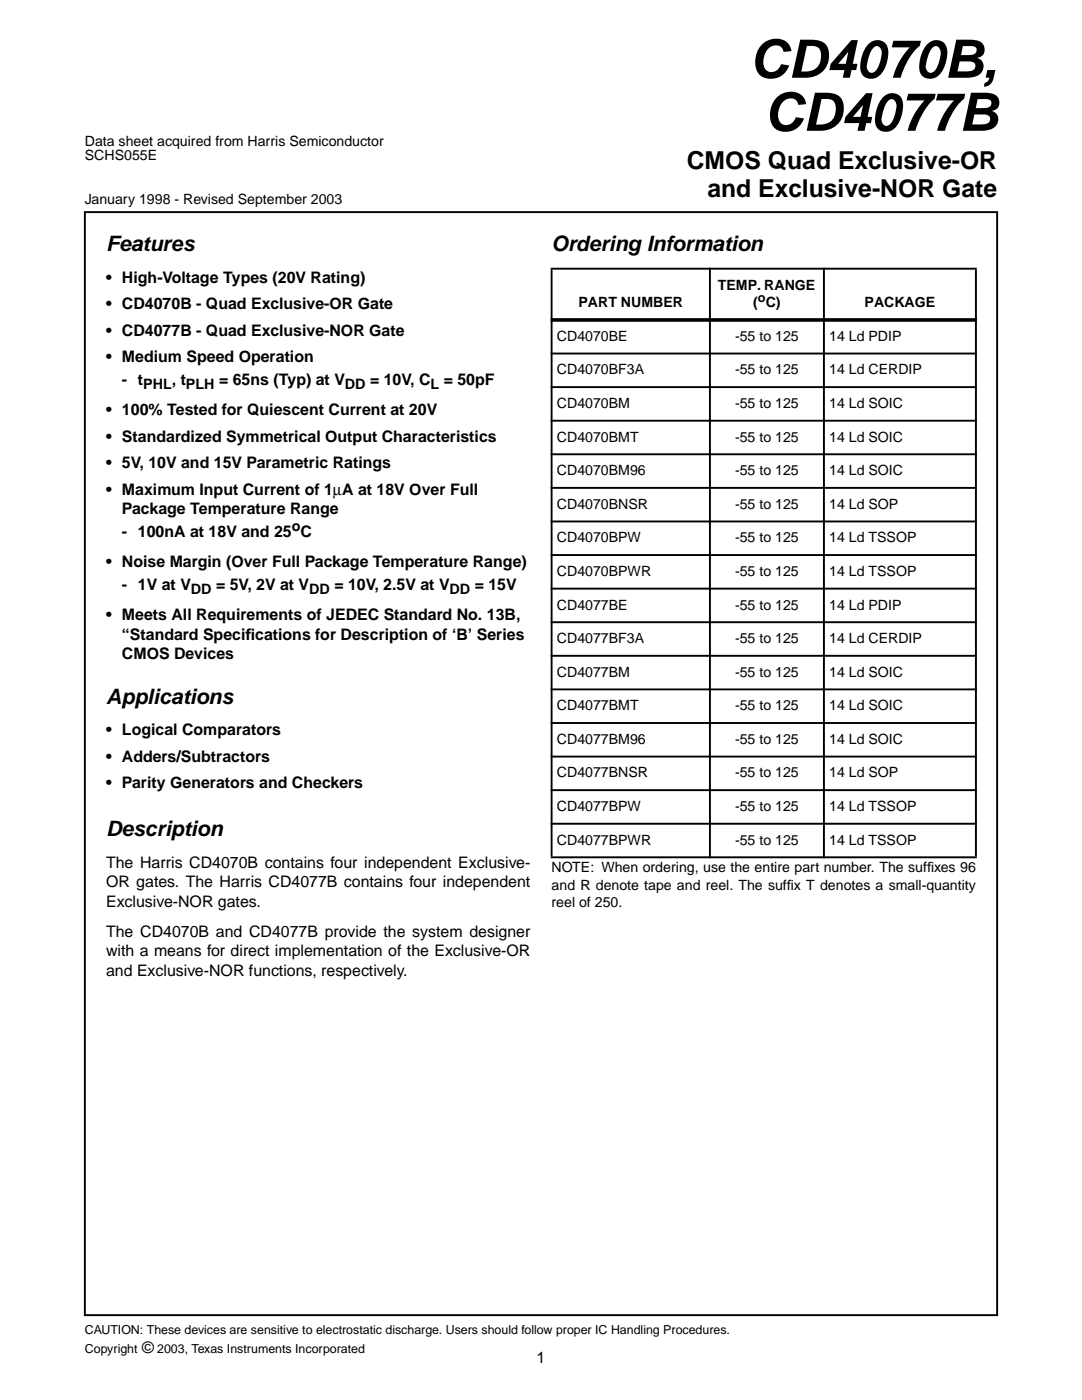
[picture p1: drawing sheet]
<svg xmlns="http://www.w3.org/2000/svg" width="216mm" height="279mm" viewBox="0 0 216 279" stroke-linecap="round" stroke-linejoin="round" font-family="sans-serif">
<defs><g id="words">
<g font-size="10.6">
<text x="149.6" y="15.5">CD4070B,</text>
<text x="152.5" y="26.1">CD4077B</text>
</g>
<g font-size="4.9">
<text x="137" y="33.6">CMOS Quad Exclusive-OR</text>
<text x="141.2" y="39.3">and Exclusive-NOR Gate</text>
</g>
<g font-size="4.2">
<text x="21.2" y="50.1">Features</text>
<text x="110.1" y="50.1">Ordering Information</text>
<text x="21.2" y="140.4">Applications</text>
<text x="21.2" y="166.9">Description</text>
</g>
<g font-size="3.2">
<text x="21.2" y="56.4">• High-Voltage Types (20V Rating)</text>
<text x="21.2" y="61.7">• CD4070B - Quad Exclusive-OR Gate</text>
<text x="21.2" y="67">• CD4077B - Quad Exclusive-NOR Gate</text>
<text x="21.2" y="72.3">• Medium Speed Operation</text>
<text x="24.3" y="76.9">- t</text>
<text x="34.3" y="76.9">, t</text>
<text x="43.7" y="76.9">= 65ns (Typ) at V</text>
<text x="73.8" y="76.9">= 10V, C</text>
<text x="88.5" y="76.9">= 50pF</text>
<text x="21.2" y="82.9">• 100% Tested for Quiescent Current at 20V</text>
<text x="21.2" y="88.2">• Standardized Symmetrical Output Characteristics</text>
<text x="21.2" y="93.5">• 5V, 10V and 15V Parametric Ratings</text>
<text x="21.2" y="98.8">• Maximum Input Current of 1µA at 18V Over Full</text>
<text x="24.3" y="102.7">Package Temperature Range</text>
<text x="24.3" y="107.2">- 100nA at 18V and 25 C</text>
<text x="21.2" y="113.2">• Noise Margin (Over Full Package Temperature Range)</text>
<text x="24.3" y="117.8">- 1V at V</text>
<text x="21.2" y="123.8">• Meets All Requirements of JEDEC Standard No. 13B,</text>
<text x="24.3" y="127.7">“Standard Specif</text>
<text x="24.3" y="131.6">CMOS Devices</text>
<text x="49" y="127.7">ications for Description of ‘B’ Series</text>
<text x="21.2" y="146.8">• Logical Comparators</text>
<text x="21.2" y="152">• Adders/Subtractors</text>
<text x="21.2" y="157.3">• Parity Generators and Checkers</text>
<text x="21.2" y="173.2">The Harris CD4070B contains four independent Exclusive-</text>
<text x="21.2" y="177.1">OR gates. The Harris CD4077B contains four independent</text>
<text x="21.2" y="181">Exclusive-NOR gates.</text>
<text x="21.2" y="187">The CD4070B and CD4077B provide the system designer</text>
<text x="21.2" y="190.9">with a means for direct implementation of the Exclusive-OR</text>
<text x="21.2" y="194.7">and Exclusive-NOR functions, respectively.</text>
<text x="28.3" y="270.1">©</text>
<text x="107.1" y="272">1</text>
</g>
<g font-size="2.9">
<text x="28.6" y="77.7">PHL</text>
<text x="37.1" y="77.7">PLH</text>
<text x="68.8" y="77.7">DD</text>
<text x="85.9" y="77.7">L</text>
<text x="58.2" y="106">o</text>
<text x="38.1" y="118.6">DD = 5V, 2V at VDD = 10V, 2.5V at VDD = 15V</text>
</g>
<g font-size="2.8">
<text x="16.9" y="29">Data sheet acquired from Harris Semiconductor</text>
<text x="16.9" y="31.9">SCHS055E</text>
<text x="16.9" y="40.7">January 1998 - Revised September 2003</text>
<text x="143.2" y="57.8">TEMP. RANGE</text>
<text x="115.4" y="61.3">PART NUMBER</text>
<text x="150.3" y="61.3">( C)</text>
<text x="172.5" y="61.3">PACKAGE</text>
<text x="111.1" y="68">CD4070BE</text>
<text x="146.7" y="68">-55 to 125</text>
<text x="165.5" y="68">14 Ld PDIP</text>
<text x="111.1" y="74.7">CD4070BF3A</text>
<text x="146.7" y="74.7">-55 to 125</text>
<text x="165.5" y="74.7">14 Ld CERDIP</text>
<text x="111.1" y="81.4">CD4070BM</text>
<text x="146.7" y="81.4">-55 to 125</text>
<text x="165.5" y="81.4">14 Ld SOIC</text>
<text x="111.1" y="88.1">CD4070BMT</text>
<text x="146.7" y="88.1">-55 to 125</text>
<text x="165.5" y="88.1">14 Ld SOIC</text>
<text x="111.1" y="94.8">CD4070BM96</text>
<text x="146.7" y="94.8">-55 to 125</text>
<text x="165.5" y="94.8">14 Ld SOIC</text>
<text x="111.1" y="101.5">CD4070BNSR</text>
<text x="146.7" y="101.5">-55 to 125</text>
<text x="165.5" y="101.5">14 Ld SOP</text>
<text x="111.1" y="108.2">CD4070BPW</text>
<text x="146.7" y="108.2">-55 to 125</text>
<text x="165.5" y="108.2">14 Ld TSSOP</text>
<text x="111.1" y="114.9">CD4070BPWR</text>
<text x="146.7" y="114.9">-55 to 125</text>
<text x="165.5" y="114.9">14 Ld TSSOP</text>
<text x="111.1" y="121.6">CD4077BE</text>
<text x="146.7" y="121.6">-55 to 125</text>
<text x="165.5" y="121.6">14 Ld PDIP</text>
<text x="111.1" y="128.4">CD4077BF3A</text>
<text x="146.7" y="128.4">-55 to 125</text>
<text x="165.5" y="128.4">14 Ld CERDIP</text>
<text x="111.1" y="135.1">CD4077BM</text>
<text x="146.7" y="135.1">-55 to 125</text>
<text x="165.5" y="135.1">14 Ld SOIC</text>
<text x="111.1" y="141.8">CD4077BMT</text>
<text x="146.7" y="141.8">-55 to 125</text>
<text x="165.5" y="141.8">14 Ld SOIC</text>
<text x="111.1" y="148.5">CD4077BM96</text>
<text x="146.7" y="148.5">-55 to 125</text>
<text x="165.5" y="148.5">14 Ld SOIC</text>
<text x="111.1" y="155.2">CD4077BNSR</text>
<text x="146.7" y="155.2">-55 to 125</text>
<text x="165.5" y="155.2">14 Ld SOP</text>
<text x="111.1" y="161.9">CD4077BPW</text>
<text x="146.7" y="161.9">-55 to 125</text>
<text x="165.5" y="161.9">14 Ld TSSOP</text>
<text x="111.1" y="168.6">CD4077BPWR</text>
<text x="146.7" y="168.6">-55 to 125</text>
<text x="165.5" y="168.6">14 Ld TSSOP</text>
<text x="110.1" y="174">NOTE: When ordering, use the entire part number. The suff</text>
<text x="110.1" y="177.6">and R denote tape and reel. The suff</text>
<text x="157" y="177.6">ix T denotes a small-quantity</text>
<text x="185" y="174">ixes 96</text>
<text x="110.1" y="181.1">reel of 250.</text>
</g>
<g font-size="2.5">
<text x="151.2" y="60.2">o</text>
<text x="16.9" y="266.2">CAUTION: These devices are sensitive to electrostatic discharge. Users should follow proper IC Handling Procedures.</text>
<text x="16.9" y="270.1">Copyright</text>
<text x="31.4" y="270.1">2003, Texas Instruments Incorporated</text>
</g>
</g></defs>
<path d="M16.9 42.3h182.1v220.2h-182.1z" fill="none" stroke="#000" stroke-width=".38"/>
<g fill="#000" stroke="#000" stroke-width=".38">
<path d="M109.9 53.6h85zM109.9 70.6h85zM109.9 77.3h85zM109.9 84h85zM109.9 90.7h85zM109.9 97.4h85zM109.9 104.1h85zM109.9 110.8h85zM109.9 117.5h85zM109.9 124.2h85zM109.9 130.9h85zM109.9 137.6h85z"/>
<path d="M109.9 144.3h85zM109.9 151h85zM109.9 157.7h85zM110.1 53.8v117.1zM141.7 53.4v117.9zM164.4 53.4v117.9zM194.7 53.8v117.1zM109.9 164.4h85zM109.9 171.1h85z"/>
</g>
<path d="M109.9 63.9h85z" fill="#000" stroke="#000" stroke-width=".72" stroke-linecap="butt"/>
<use href="#words"/>
</svg>
